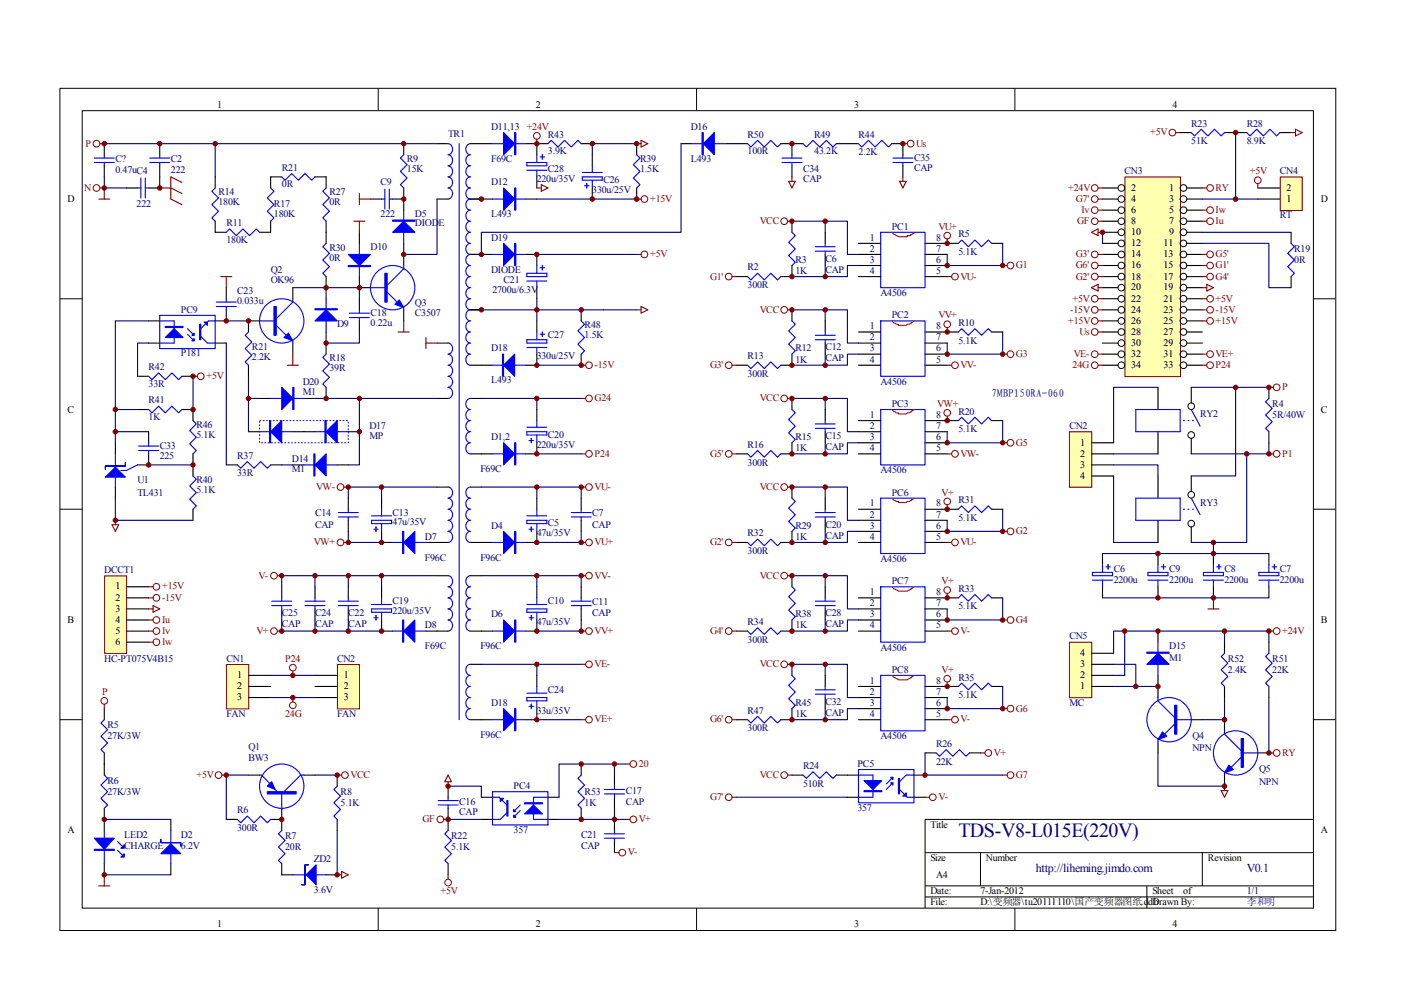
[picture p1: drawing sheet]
<svg xmlns="http://www.w3.org/2000/svg" width="297mm" height="210mm" viewBox="0 0 297 210" stroke-linecap="round" stroke-linejoin="round" font-family="sans-serif">
<defs><g id="words">
<text font-size="4.2" fill="#000080" x="203.2" y="177.4">TDS-V8-L015E(220V)</text>
<g font-size="2.5" fill="#000080">
<text x="219.6" y="184.8">http://liheming.jimdo.com</text>
<text x="264.3" y="184.8">V0.1</text>
</g>
<text font-size="2.3" fill="#000080" x="210.2" y="84.2">7MBP150RA-060</text>
<g font-size="2.1">
<text x="46.1" y="22.9">1</text>
<text x="113.6" y="22.9">2</text>
<text x="181.1" y="22.9">3</text>
<text x="248.6" y="22.9">4</text>
<text x="239.9" y="40.5">2</text>
<text x="247.9" y="40.5">1</text>
<text x="272.8" y="40.5">2</text>
<text x="14.3" y="42.8">D</text>
<text x="239.9" y="42.8">4</text>
<text x="239.9" y="45.1">6</text>
<text x="239.9" y="47.5">8</text>
<text x="247.9" y="42.8">3</text>
<text x="247.9" y="45.1">5</text>
<text x="247.9" y="47.5">7</text>
<text x="272.8" y="42.8">1</text>
<text x="280.1" y="42.8">D</text>
<text x="239.9" y="49.9">10</text>
<text x="239.9" y="52.2">12</text>
<text x="246.7" y="52.2">11</text>
<text x="247.9" y="49.9">9</text>
<text x="239.9" y="54.5">14</text>
<text x="239.9" y="56.9">16</text>
<text x="239.9" y="59.3">18</text>
<text x="246.7" y="54.5">13</text>
<text x="246.7" y="56.9">15</text>
<text x="246.7" y="59.3">17</text>
<text x="239.9" y="61.6">20</text>
<text x="239.9" y="63.9">22</text>
<text x="246.7" y="61.6">19</text>
<text x="246.7" y="63.9">21</text>
<text x="239.9" y="66.3">24</text>
<text x="239.9" y="68.7">26</text>
<text x="239.9" y="71">28</text>
<text x="246.7" y="66.3">23</text>
<text x="246.7" y="68.7">25</text>
<text x="246.7" y="71">27</text>
<text x="239.9" y="73.3">30</text>
<text x="239.9" y="75.7">32</text>
<text x="246.7" y="73.3">29</text>
<text x="246.7" y="75.7">31</text>
<text x="239.9" y="78.1">34</text>
<text x="246.7" y="78.1">33</text>
<text x="14.3" y="87.5">C</text>
<text x="280.1" y="87.5">C</text>
<text x="229" y="94.5">1</text>
<text x="229" y="96.9">2</text>
<text x="229" y="99.2">3</text>
<text x="229" y="101.5">4</text>
<text x="24.5" y="125">1</text>
<text x="24.5" y="127.4">2</text>
<text x="24.5" y="129.7">3</text>
<text x="14.3" y="132.1">B</text>
<text x="24.5" y="132.1">4</text>
<text x="24.5" y="134.4">5</text>
<text x="24.5" y="136.8">6</text>
<text x="280.1" y="132.1">B</text>
<text x="50.3" y="143.8">1</text>
<text x="72.9" y="143.8">1</text>
<text x="229" y="143.8">2</text>
<text x="229" y="141.5">3</text>
<text x="229" y="139.1">4</text>
<text x="50.3" y="146.1">2</text>
<text x="50.3" y="148.5">3</text>
<text x="72.9" y="146.1">2</text>
<text x="72.9" y="148.5">3</text>
<text x="229" y="146.1">1</text>
<text x="14.3" y="176.7">A</text>
<text x="197.3" y="175.5">Title</text>
<text x="280.1" y="176.7">A</text>
<text x="197.3" y="182.6">Size</text>
<text x="209" y="182.6">Number</text>
<text x="256.1" y="182.6">Revision</text>
<text x="197.3" y="189.6">Date:</text>
<text x="197.3" y="192">File:</text>
<text x="198.5" y="186.1">A4</text>
<text x="207.9" y="189.6">7-Jan-2012</text>
<text x="207.9" y="192">D:\变频器\tu20111110\国产变频器图纸.ddb</text>
<text x="244.3" y="189.6">Sheet</text>
<text x="244.3" y="192">Drawn By:</text>
<text x="250.9" y="189.6">of</text>
<text x="46.1" y="196.6">1</text>
<text x="113.6" y="196.6">2</text>
<text x="181.1" y="196.6">3</text>
<text x="248.6" y="196.6">4</text>
</g>
<g font-size="2.1" fill="#000080">
<text x="95" y="29">TR1</text>
<text x="104.1" y="27.5">D11,13 +24V</text>
<text x="116.2" y="29.2">R43</text>
<text x="146.5" y="27.5">D16</text>
<text x="158.5" y="29.2">R50</text>
<text x="172.6" y="29.2">R49</text>
<text x="182" y="29.2">R44</text>
<text x="252.6" y="26.9">R23</text>
<text x="264.3" y="26.9">R28</text>
<text x="24.5" y="34.4">C?</text>
<text x="36.2" y="34.4">C2</text>
<text x="86.3" y="34.4">R9</text>
<text x="104.1" y="34.4">F69C</text>
<text x="116.2" y="32.7">3.9K</text>
<text x="135.7" y="34.4">R39</text>
<text x="146.5" y="34.4">L493</text>
<text x="158.5" y="32.7">100R</text>
<text x="172.6" y="32.7">43.2K</text>
<text x="182" y="32.9">2.2K</text>
<text x="193.8" y="34.1">C35</text>
<text x="252.6" y="30.6">51K</text>
<text x="264.3" y="30.6">8.9K</text>
<text x="24.5" y="36.7">0.47uC4</text>
<text x="36.2" y="36.7">222</text>
<text x="46.3" y="41.4">R14</text>
<text x="59.8" y="36.3">R21</text>
<text x="59.8" y="39.7">0R</text>
<text x="69.8" y="41.4">R27</text>
<text x="80.7" y="39.3">C9</text>
<text x="86.3" y="36.5">15K</text>
<text x="104.1" y="39.3">D12</text>
<text x="113.8" y="38.6">220u/35V</text>
<text x="116.2" y="36.5">C28</text>
<text x="125.6" y="40.9">330u/25V</text>
<text x="127.9" y="38.8">C26</text>
<text x="135.7" y="36.5">1.5K</text>
<text x="170.3" y="36.5">C34</text>
<text x="170.3" y="38.6">CAP</text>
<text x="193.8" y="36.3">CAP</text>
<text x="238.4" y="36.9">CN3</text>
<text x="271.4" y="36.9">CN4</text>
<text x="29" y="44">222</text>
<text x="46.3" y="43.5">180K</text>
<text x="58.1" y="43.8">R17</text>
<text x="58.1" y="45.9">180K</text>
<text x="69.8" y="43.5">0R</text>
<text x="80.7" y="46.1">222</text>
<text x="88" y="45.9">D5</text>
<text x="104.1" y="46.1">L493</text>
<text x="271.4" y="46.3">RT</text>
<text x="48" y="48">R11</text>
<text x="48" y="51.5">180K</text>
<text x="69.8" y="53.2">R30</text>
<text x="78.6" y="52.9">D10</text>
<text x="88" y="48">DIODE</text>
<text x="104.1" y="51.1">D19</text>
<text x="184.4" y="51.1">1</text>
<text x="184.4" y="53.4">2</text>
<text x="189.1" y="48.7">PC1</text>
<text x="198.5" y="53.4">7</text>
<text x="198.5" y="51.1">8</text>
<text x="203.2" y="50.3">R5</text>
<text x="274.4" y="53.4">R19</text>
<text x="57.4" y="57.8">Q2</text>
<text x="57.4" y="60">OK96</text>
<text x="69.8" y="55.3">0R</text>
<text x="104.1" y="57.8">DIODE</text>
<text x="106.8" y="60">C21</text>
<text x="158.5" y="57.3">R2</text>
<text x="168.7" y="55.7">R3</text>
<text x="168.7" y="58.1">1K</text>
<text x="175" y="55.5">C6</text>
<text x="175" y="57.8">CAP</text>
<text x="184.4" y="55.7">3</text>
<text x="184.4" y="58.1">4</text>
<text x="198.5" y="58.1">5</text>
<text x="198.5" y="55.7">6</text>
<text x="203.2" y="54.1">5.1K</text>
<text x="274.4" y="55.7">0R</text>
<text x="50.3" y="62.3">C23</text>
<text x="50.3" y="64.4">0.033u</text>
<text x="88" y="64.9">Q3</text>
<text x="104.4" y="62.1">2700u/6.3V</text>
<text x="158.5" y="61.1">300R</text>
<text x="186.7" y="62.8">A4506</text>
<text x="38.4" y="66.3">PC9</text>
<text x="71.5" y="69.4">D9</text>
<text x="78.6" y="67">C18</text>
<text x="78.6" y="69.1">0.22u</text>
<text x="88" y="67">C3507</text>
<text x="116.2" y="71.7">C27</text>
<text x="124" y="69.6">R48</text>
<text x="124" y="71.7">1.5K</text>
<text x="184.4" y="69.8">1</text>
<text x="189.1" y="67.5">PC2</text>
<text x="198.5" y="69.8">8</text>
<text x="203.2" y="69.1">R10</text>
<text x="38.4" y="75.5">P181</text>
<text x="53.4" y="74.3">R21</text>
<text x="53.4" y="76.4">2.2K</text>
<text x="69.8" y="76.6">R18</text>
<text x="104.1" y="74.5">D18</text>
<text x="113.8" y="76.1">330u/25V</text>
<text x="158.5" y="76.1">R13</text>
<text x="168.7" y="74.5">R12</text>
<text x="168.7" y="76.9">1K</text>
<text x="175" y="74.3">C12</text>
<text x="175" y="76.6">CAP</text>
<text x="184.4" y="72.2">2</text>
<text x="184.4" y="74.5">3</text>
<text x="184.4" y="76.9">4</text>
<text x="198.5" y="76.9">5</text>
<text x="198.5" y="74.5">6</text>
<text x="198.5" y="72.2">7</text>
<text x="203.2" y="72.9">5.1K</text>
<text x="31.5" y="78.5">R42</text>
<text x="31.5" y="82.1">33R</text>
<text x="64.2" y="81.5">D20</text>
<text x="64.2" y="83.7">M1</text>
<text x="69.8" y="78.8">39R</text>
<text x="104.1" y="81.3">L493</text>
<text x="158.5" y="79.9">300R</text>
<text x="186.7" y="81.5">A4506</text>
<text x="31.5" y="85.5">R41</text>
<text x="31.5" y="89.1">1K</text>
<text x="184.4" y="88.6">1</text>
<text x="189.1" y="86.3">PC3</text>
<text x="198.5" y="88.6">8</text>
<text x="203.2" y="87.9">R20</text>
<text x="254.4" y="88.4">RY2</text>
<text x="269.7" y="86.3">R4</text>
<text x="269.7" y="88.6">5R/40W</text>
<text x="33.9" y="95.2">C33</text>
<text x="41.7" y="90.7">R46</text>
<text x="41.7" y="92.8">5.1K</text>
<text x="78.3" y="90.9">D17</text>
<text x="78.3" y="93.1">MP</text>
<text x="104.1" y="93.3">D1,2</text>
<text x="113.8" y="94.9">220u/35V</text>
<text x="116.2" y="92.8">C20</text>
<text x="158.5" y="94.9">R16</text>
<text x="168.7" y="93.3">R15</text>
<text x="168.7" y="95.7">1K</text>
<text x="175" y="93.1">C15</text>
<text x="175" y="95.4">CAP</text>
<text x="184.4" y="90.9">2</text>
<text x="184.4" y="93.3">3</text>
<text x="184.4" y="95.7">4</text>
<text x="198.5" y="95.7">5</text>
<text x="198.5" y="93.3">6</text>
<text x="198.5" y="90.9">7</text>
<text x="203.2" y="91.6">5.1K</text>
<text x="226.7" y="90.9">CN2</text>
<text x="33.9" y="97.3">225</text>
<text x="50.3" y="97.3">R37</text>
<text x="50.3" y="100.9">33R</text>
<text x="61.9" y="98">D14</text>
<text x="61.9" y="100.1">M1</text>
<text x="101.9" y="100.1">F69C</text>
<text x="158.5" y="98.7">300R</text>
<text x="186.7" y="100.3">A4506</text>
<text x="29.1" y="102.5">U1</text>
<text x="29.1" y="105.1">TL431</text>
<text x="41.7" y="102.5">R40</text>
<text x="41.7" y="104.6">5.1K</text>
<text x="184.4" y="107.4">1</text>
<text x="189.1" y="105.1">PC6</text>
<text x="198.5" y="107.4">8</text>
<text x="203.2" y="106.7">R31</text>
<text x="254.4" y="107.2">RY3</text>
<text x="66.8" y="109.5">C14</text>
<text x="66.8" y="111.9">CAP</text>
<text x="83.2" y="109.3">C13</text>
<text x="83.2" y="111.4">47u/35V</text>
<text x="104.1" y="112.1">D4</text>
<text x="113.8" y="113.7">47u/35V</text>
<text x="116.2" y="111.6">C5</text>
<text x="125.6" y="109.5">C7</text>
<text x="125.6" y="111.9">CAP</text>
<text x="158.5" y="113.7">R32</text>
<text x="168.7" y="112.1">R29</text>
<text x="175" y="111.9">C20</text>
<text x="184.4" y="109.7">2</text>
<text x="184.4" y="112.1">3</text>
<text x="198.5" y="112.1">6</text>
<text x="198.5" y="109.7">7</text>
<text x="203.2" y="110.4">5.1K</text>
<text x="90.1" y="114.5">D7</text>
<text x="90.1" y="118.9">F96C</text>
<text x="101.9" y="118.9">F96C</text>
<text x="158.5" y="117.5">300R</text>
<text x="168.7" y="114.5">1K</text>
<text x="175" y="114.2">CAP</text>
<text x="184.4" y="114.5">4</text>
<text x="186.7" y="119.1">A4506</text>
<text x="198.5" y="114.5">5</text>
<text x="22.1" y="121.5">DCCT1</text>
<text x="189.1" y="123.9">PC7</text>
<text x="203.2" y="125.5">R33</text>
<text x="236.1" y="121.3">C6</text>
<text x="236.1" y="123.6">2200u</text>
<text x="247.9" y="121.3">C9</text>
<text x="247.9" y="123.6">2200u</text>
<text x="259.6" y="121.3">C8</text>
<text x="259.6" y="123.6">2200u</text>
<text x="271.4" y="121.3">C7</text>
<text x="271.4" y="123.6">2200u</text>
<text x="59.8" y="130.7">C25</text>
<text x="66.8" y="130.7">C24</text>
<text x="73.8" y="130.7">C22</text>
<text x="83.2" y="128">C19</text>
<text x="83.2" y="130.1">220u/35V</text>
<text x="104.1" y="130.9">D6</text>
<text x="116.2" y="128">C10</text>
<text x="125.6" y="128.3">C11</text>
<text x="125.6" y="130.7">CAP</text>
<text x="168.7" y="130.9">R38</text>
<text x="175" y="130.7">C28</text>
<text x="184.4" y="126.2">1</text>
<text x="184.4" y="128.5">2</text>
<text x="184.4" y="130.9">3</text>
<text x="198.5" y="130.9">6</text>
<text x="198.5" y="128.5">7</text>
<text x="198.5" y="126.2">8</text>
<text x="203.2" y="129.2">5.1K</text>
<text x="59.8" y="133">CAP</text>
<text x="66.8" y="133">CAP</text>
<text x="73.8" y="133">CAP</text>
<text x="90.1" y="133.2">D8</text>
<text x="90.1" y="137.7">F69C</text>
<text x="101.9" y="137.7">F96C</text>
<text x="113.8" y="132.5">47u/35V</text>
<text x="158.5" y="132.5">R34</text>
<text x="158.5" y="136.3">300R</text>
<text x="168.7" y="133.2">1K</text>
<text x="175" y="133">CAP</text>
<text x="184.4" y="133.2">4</text>
<text x="186.7" y="137.9">A4506</text>
<text x="198.5" y="133.2">5</text>
<text x="226.7" y="135.6">CN5</text>
<text x="247.9" y="137.7">D15</text>
<text x="22.1" y="140.3">HC-PT075V4B15</text>
<text x="48" y="140.3">CN1</text>
<text x="71.5" y="140.3">CN2</text>
<text x="189.1" y="142.6">PC8</text>
<text x="247.9" y="140.1">M1</text>
<text x="260.3" y="140.3">R52</text>
<text x="260.3" y="142.6">2.4K</text>
<text x="269.7" y="140.3">R51</text>
<text x="269.7" y="142.6">22K</text>
<text x="104.1" y="149.7">D18</text>
<text x="116.2" y="146.8">C24</text>
<text x="168.7" y="149.7">R45</text>
<text x="175" y="149.5">C32</text>
<text x="184.4" y="145">1</text>
<text x="184.4" y="147.3">2</text>
<text x="184.4" y="149.7">3</text>
<text x="198.5" y="149.7">6</text>
<text x="198.5" y="147.3">7</text>
<text x="198.5" y="145">8</text>
<text x="203.2" y="144.3">R35</text>
<text x="203.2" y="148">5.1K</text>
<text x="226.7" y="149.7">MC</text>
<text x="22.8" y="154.4">R5</text>
<text x="48" y="152">FAN</text>
<text x="71.5" y="152">FAN</text>
<text x="113.8" y="151.3">33u/35V</text>
<text x="158.5" y="151.3">R47</text>
<text x="158.5" y="155">300R</text>
<text x="168.7" y="152">1K</text>
<text x="175" y="151.8">CAP</text>
<text x="184.4" y="152">4</text>
<text x="198.5" y="152">5</text>
<text x="22.8" y="156.7">27K/3W</text>
<text x="52.7" y="159.1">Q1</text>
<text x="52.7" y="161.4">BW3</text>
<text x="101.9" y="156.5">F96C</text>
<text x="186.7" y="156.7">A4506</text>
<text x="198.5" y="158.3">R26</text>
<text x="252.8" y="156.7">Q4</text>
<text x="252.8" y="159.3">NPN</text>
<text x="22.8" y="166.1">R6</text>
<text x="108.9" y="167.3">PC4</text>
<text x="170.3" y="163.1">R24</text>
<text x="170.3" y="166.8">510R</text>
<text x="181.8" y="162.6">PC5</text>
<text x="198.5" y="162.2">22K</text>
<text x="267" y="163.8">Q5</text>
<text x="267" y="166.4">NPN</text>
<text x="22.8" y="168.5">27K/3W</text>
<text x="50.3" y="172.5">R6</text>
<text x="72.2" y="168.5">R8</text>
<text x="72.2" y="170.8">5.1K</text>
<text x="97.4" y="170.6">C16</text>
<text x="97.4" y="172.9">CAP</text>
<text x="124" y="168.5">R53</text>
<text x="124" y="170.8">1K</text>
<text x="132.7" y="168.2">C17</text>
<text x="132.7" y="170.6">CAP</text>
<text x="181.8" y="172">357</text>
<text x="26.3" y="177.6">LED2</text>
<text x="38.4" y="177.6">D2</text>
<text x="50.3" y="176.2">300R</text>
<text x="60.5" y="177.9">R7</text>
<text x="95.7" y="177.9">R22</text>
<text x="108.9" y="176.7">357</text>
<text x="123.2" y="177.6">C21</text>
<text x="26.3" y="180">CHARGE</text>
<text x="38.4" y="180">6.2V</text>
<text x="60.5" y="180.2">20R</text>
<text x="66.5" y="182.8">ZD2</text>
<text x="95.7" y="180.2">5.1K</text>
<text x="123.2" y="180">CAP</text>
<text x="66.5" y="189.3">3.6V</text>
<text x="264.3" y="192">李和明</text>
<text x="264.3" y="189.6">1/1</text>
</g>
<g font-size="2.1" fill="#800000">
<text x="243.8" y="28.7">+5V</text>
<text x="18.1" y="31.1">P</text>
<text x="194.2" y="31.1">Us</text>
<text x="17.9" y="40.5">N</text>
<text x="226.5" y="40.5">+24V</text>
<text x="257.7" y="40.5">RY</text>
<text x="265" y="36.9">+5V</text>
<text x="137.8" y="42.8">+15V</text>
<text x="161.1" y="47.5">VCC</text>
<text x="228.1" y="42.8">G7'</text>
<text x="228.3" y="47.5">GF</text>
<text x="229.3" y="45.1">Iv</text>
<text x="257.7" y="45.1">Iw</text>
<text x="257.7" y="47.5">Iu</text>
<text x="199" y="48.7">VU+</text>
<text x="137.8" y="54.5">+5V</text>
<text x="150.5" y="59.3">G1'</text>
<text x="203.6" y="59.3">VU-</text>
<text x="215.4" y="56.9">G1</text>
<text x="228.1" y="54.5">G3'</text>
<text x="228.1" y="59.3">G2'</text>
<text x="228.1" y="56.9">G6'</text>
<text x="257.7" y="56.9">G1'</text>
<text x="257.7" y="54.5">G5'</text>
<text x="257.7" y="59.3">G4'</text>
<text x="227.4" y="63.9">+5V</text>
<text x="257.7" y="63.9">+5V</text>
<text x="161.1" y="66.3">VCC</text>
<text x="199" y="67.5">VV+</text>
<text x="226.5" y="68.7">+15V</text>
<text x="226.9" y="66.3">-15V</text>
<text x="228.9" y="71">Us</text>
<text x="257.7" y="68.7">+15V</text>
<text x="257.7" y="66.3">-15V</text>
<text x="215.4" y="75.7">G3</text>
<text x="227.7" y="75.7">VE-</text>
<text x="257.7" y="75.7">VE+</text>
<text x="43.8" y="80.4">+5V</text>
<text x="126.1" y="78.1">-15V</text>
<text x="150.5" y="78.1">G3'</text>
<text x="203.6" y="78.1">VV-</text>
<text x="227.4" y="78.1">24G</text>
<text x="257.7" y="78.1">P24</text>
<text x="271.9" y="82.7">P</text>
<text x="126.1" y="85.1">G24</text>
<text x="161.1" y="85.1">VCC</text>
<text x="198.7" y="86.3">VW+</text>
<text x="215.4" y="94.5">G5</text>
<text x="126.1" y="96.9">P24</text>
<text x="150.5" y="96.9">G5'</text>
<text x="203.6" y="96.9">VW-</text>
<text x="271.9" y="96.9">P1</text>
<text x="67.1" y="103.9">VW-</text>
<text x="126.1" y="103.9">VU-</text>
<text x="161.1" y="103.9">VCC</text>
<text x="199.6" y="105.1">V+</text>
<text x="215.4" y="113.3">G2</text>
<text x="66.5" y="115.6">VW+</text>
<text x="126.1" y="115.6">VU+</text>
<text x="150.5" y="115.6">G2'</text>
<text x="203.6" y="115.6">VU-</text>
<text x="34.4" y="125">+15V</text>
<text x="54.8" y="122.7">V-</text>
<text x="126.1" y="122.7">VV-</text>
<text x="161.1" y="122.7">VCC</text>
<text x="199.6" y="123.9">V+</text>
<text x="34.4" y="127.4">-15V</text>
<text x="34.4" y="132.1">Iu</text>
<text x="34.4" y="134.4">Iv</text>
<text x="34.4" y="136.8">Iw</text>
<text x="54.4" y="134.4">V+</text>
<text x="126.1" y="134.4">VV+</text>
<text x="150.5" y="134.4">G4'</text>
<text x="203.6" y="134.4">V-</text>
<text x="215.4" y="132.1">G4</text>
<text x="271.9" y="134.4">+24V</text>
<text x="60.5" y="140.3">P24</text>
<text x="126.1" y="141.5">VE-</text>
<text x="161.1" y="141.5">VCC</text>
<text x="199.6" y="142.6">V+</text>
<text x="21.7" y="147.3">P</text>
<text x="60.5" y="152">24G</text>
<text x="126.1" y="153.2">VE+</text>
<text x="150.5" y="153.2">G6'</text>
<text x="203.6" y="153.2">V-</text>
<text x="215.4" y="150.9">G6</text>
<text x="210.7" y="160.3">V+</text>
<text x="271.9" y="160.3">RY</text>
<text x="41.7" y="164.9">+5V</text>
<text x="74.3" y="164.9">VCC</text>
<text x="135.5" y="162.6">20</text>
<text x="161.1" y="164.9">VCC</text>
<text x="215.4" y="164.9">G7</text>
<text x="150.5" y="169.6">G7'</text>
<text x="199" y="169.6">V-</text>
<text x="89.6" y="174.3">GF</text>
<text x="135.5" y="174.3">V+</text>
<text x="133.1" y="181.4">V-</text>
<text x="93.4" y="189.6">+5V</text>
</g>
</g></defs>
<g fill="none" stroke="#000" stroke-width=".21">
<path d="M12.7 18.7h270.5v178.6h-270.5zM80.2 18.7v4.7M147.7 18.7v4.7M215.2 18.7v4.7M17.4 23.5h261.1v169h-261.1zM12.7 63.3h4.7M278.4 63.3h4.7M12.7 108h4.7M278.4 108h4.7M12.7 152.6h4.7M278.4 152.6h4.7M278.4 173.7h-82.3v18.8"/>
<path d="M80.2 192.5v4.7M147.7 192.5v4.7M196.1 180.8h82.3M196.1 187.8h82.3M196.1 190.2h82.3M207.9 180.8v7M215.2 192.5v4.7M243.2 187.8v4.7M254.9 180.8v7"/>
</g>
<g fill="none" stroke="#000" stroke-width=".23">
<path d="M45.6 37.5v2.4M59.7 37.5h-2.3v2.4M66.8 37.5h2.3v2.4M85.6 30.5v2.3M85.6 39.9v4.7M92.7 30.5h2.3M99.7 30.5h4.7M111.5 30.5h4.7M113.8 30.5v2.3M113.8 37.5v2.4M123.2 30.5h2.4M125.6 32.8v2.4"/>
<path d="M125.6 39.9v2.3M135 30.5v2.3M135 39.9v2.3M144.4 30.5h2.3M153.8 30.5h4.7M165.6 30.5h4.7M167.9 30.5v2.3M167.9 35.2v2.3M177.3 30.5h4.7M189.1 30.5h2.3v2.3M191.4 35.2v2.3M45.6 46.9v2.4h2.4"/>
<path d="M57.4 46.9v2.4h-2.4M69.1 46.9v4.7M69.1 58.6v4.7M76.2 58.6v2.4h2.3M76.2 49.3v2.3M78.5 42.2h2.4M83.2 42.2h2.4M85.6 51.6v4.7M92.7 42.2h2.3M99.7 42.2h4.7M99.7 53.9h4.7M111.5 42.2h2.3"/>
<path d="M111.5 53.9h2.3v2.4M156.2 58.6h2.3M167.9 46.9v2.4M167.9 56.3v2.3h-2.3M175 49.3v2.3M175 53.9v2.4M182 53.9h4.7M182 51.6h4.7M182 56.3h4.7M182 58.6h4.7M196.1 53.9h4.7M196.1 51.6h7.1"/>
<path d="M196.1 56.3h4.7M196.1 58.6h4.7M210.2 51.6h2.4M29.2 79.8h2.3M31.5 72.7h2.4M31.5 68h2.4M38.6 79.8h2.3M45.6 72.7h2.4M48 65.7v2.3h-2.4M48 61v2.3M52.7 77.4v2.4M55 68h-2.3v2.4"/>
<path d="M62.1 61v2.3M62.1 72.7v2.4M69.1 70.4v4.7M76.2 63.3v2.4M76.2 68v2.4M85.6 65.7v2.3M92.7 72.7h2.3M99.7 65.7h2.4M99.7 77.4h4.7M113.8 75.1v2.3h-2.3M113.8 61v2.3M113.8 68v2.4"/>
<path d="M123.2 65.7v2.3M123.2 75.1v2.3M156.2 77.4h2.3M167.9 75.1v2.3h-2.3M167.9 65.7v2.3M175 68v2.4M175 72.7v2.4M182 72.7h4.7M182 77.4h4.7M182 70.4h4.7M182 75.1h4.7M196.1 72.7h4.7"/>
<path d="M196.1 77.4h4.7M196.1 70.4h7.1M196.1 75.1h4.7M210.2 70.4h2.4M24.5 93.9v2.3M29.2 86.8h2.3M31.5 96.2v2.4h-2.3M31.5 91.5v2.4M38.6 86.8h2.3v2.4M40.9 96.2v4.7M48 98.6h2.3M52.7 91.5h2.3"/>
<path d="M55 84.5h2.4M57.4 98.6h2.3M62.1 91.5h4.7M62.1 98.6h2.3M64.4 84.5h2.4M69.1 82.1v2.4M71.5 98.6h2.3M73.8 91.5h2.4M92.7 84.5h2.3M99.7 84.5h2.4M99.7 96.2h4.7M113.8 93.9v2.3h-2.3"/>
<path d="M113.8 86.8v2.4M156.2 96.2h2.3M167.9 93.9v2.3h-2.3M167.9 84.5v2.3M175 86.8v2.4M175 91.5v2.4M182 96.2h4.7M182 91.5h4.7M182 89.2h4.7M182 93.9h4.7M196.1 96.2h4.7M196.1 91.5h4.7"/>
<path d="M196.1 89.2h7.1M196.1 93.9h4.7M210.2 89.2h2.4M24.5 103.3v2.3M40.9 108v2.3M73.8 105.6v2.4M73.8 110.3v2.4M80.9 112.7v2.3h2.3M80.9 105.6v2.4M90.3 115h4.7M92.7 103.3h2.3M99.7 115h4.7"/>
<path d="M99.7 103.3h2.4M113.8 112.7v2.3h-2.3M113.8 105.6v2.4M123.2 105.6v2.4M123.2 110.3v2.4M156.2 115h2.3M167.9 112.7v2.3h-2.3M167.9 103.3v2.3M175 105.6v2.4M175 110.3v2.4M182 115h4.7M182 108h4.7"/>
<path d="M182 110.3h4.7M182 112.7h4.7M196.1 115h4.7M196.1 108h7.1M196.1 110.3h4.7M196.1 112.7h4.7M210.2 108h2.4M59.7 124.4v2.4M59.7 129.1v2.4M66.8 124.4v2.4M66.8 129.1v2.4M73.8 124.4v2.4"/>
<path d="M73.8 129.1v2.4M80.9 131.5v2.3h2.3M80.9 124.4v2.4M90.3 133.8h4.7M92.7 122.1h2.3M99.7 133.8h4.7M99.7 122.1h2.4M113.8 131.5v2.3h-2.3M113.8 124.4v2.4M123.2 124.4v2.4M123.2 129.1v2.4M156.2 133.8h2.3"/>
<path d="M167.9 131.5v2.3h-2.3M167.9 122.1v2.3M175 124.4v2.4M175 129.1v2.4M182 133.8h4.7M182 126.8h4.7M182 129.1h4.7M182 131.5h4.7M196.1 133.8h4.7M196.1 126.8h7.1M196.1 129.1h4.7M196.1 131.5h4.7"/>
<path d="M210.2 126.8h2.4M156.2 152.6h2.3M167.9 140.9v2.3M167.9 150.2v2.4h-2.3M175 143.2v2.3M175 147.9v2.3M182 145.5h4.7M182 147.9h4.7M182 150.2h4.7M182 152.6h4.7M196.1 145.5h7.1M196.1 147.9h4.7"/>
<path d="M196.1 150.2h4.7M196.1 152.6h4.7M196.1 159.6h2.4M205.5 159.6h2.4M210.2 145.5h2.4M48 173.7h2.3M52.7 164.3h2.3M57.4 173.7h2.3M59.7 171.4v4.7M64.4 164.3h2.4M71.5 164.3v2.4M71.5 173.7v2.4"/>
<path d="M102.1 173.7h2.3M102.1 169h2.3M116.2 173.7h2.3M116.2 169h2.3M123.2 162v2.3M123.2 171.4v2.3M130.3 164.3v2.4M130.3 169v2.4M167.9 164.3h2.4M177.3 164.3h4.7M179.7 169h2.3M193.8 164.3h2.3"/>
<path d="M193.8 169h2.3M59.7 183.1v2.4h2.4M69.1 185.5h2.4"/>
</g>
<g fill="none" stroke="#00f" stroke-width=".23">
<path d="M45.6 39.9l-.7 .7 1.4 1.4-1.4 1.4 1.4 1.4-1.4 1.4 .7 .7M57.4 39.9l.7 .7-1.4 1.4 1.4 1.4-1.4 1.4 1.4 1.4-.7 .7M59.7 37.5l.7 .7 1.4-1.4 1.5 1.4 1.4-1.4 1.4 1.4 .7-.7M69.1 39.9l-.7 .7 1.4 1.4-1.4 1.4 1.4 1.4-1.4 1.4 .7 .7M85.6 32.8l-.7 .7 1.4 1.4-1.4 1.4 1.4 1.4-1.4 1.5 .7 .7M95 30.5a1.2 1.2 0 0 1 .9 1.1 1.2 1.2 0 0 1-.9 1.2 1.2 1.2 0 0 1 .9 1.2 1.2 1.2 0 0 1-.9 1.2 1.2 1.2 0 0 1 .9 1.1 1.2 1.2 0 0 1-.9 1.2 1.2 1.2 0 0 1 .9 1.2 1.2 1.2 0 0 1-.9 1.2 1.2 1.2 0 0 1 .9 1.1 1.2 1.2 0 0 1-.9 1.2M97.4 30.5v122.1M99.7 30.5a1.21 1.21 0 0 0-.9 1.1 1.21 1.21 0 0 0 .9 1.2 1.2 1.2 0 0 0-.9 1.2 1.2 1.2 0 0 0 .9 1.2 1.2 1.2 0 0 0-.9 1.1 1.2 1.2 0 0 0 .9 1.2 1.2 1.2 0 0 0-.9 1.2 1.2 1.2 0 0 0 .9 1.2 1.2 1.2 0 0 0-.9 1.1 1.2 1.2 0 0 0 .9 1.2 1.2 1.2 0 0 0-.9 1.2 1.2 1.2 0 0 0 .9 1.2 1.2 1.2 0 0 0-.9 1.1 1.2 1.2 0 0 0 .9 1.2 1.21 1.21 0 0 0-.9 1.2 1.21 1.21 0 0 0 .9 1.2 1.2 1.2 0 0 0-.9 1.1 1.2 1.2 0 0 0 .9 1.2 1.2 1.2 0 0 0-.9 1.2 1.2 1.2 0 0 0 .9 1.1 1.2 1.2 0 0 0-.9 1.2 1.2 1.2 0 0 0 .9 1.2 1.2 1.2 0 0 0-.9 1.2 1.2 1.2 0 0 0 .9 1.1 1.2 1.2 0 0 0-.9 1.2 1.2 1.2 0 0 0 .9 1.2 1.2 1.2 0 0 0-.9 1.2 1.2 1.2 0 0 0 .9 1.1 1.2 1.2 0 0 0-.9 1.2 1.2 1.2 0 0 0 .9 1.2M104.4 30.5h7.1M111.7 34.5h4.2v.7h-4.2zM111.7 36.1h4.2M113.8 32.8v1.7"/>
<path d="M113.8 36.1v1.4M114.5 33.3h1M115 32.8v.9M116.2 30.5l.7-.7 1.4 1.4 1.4-1.4 1.4 1.4 1.4-1.4 .7 .7M123.5 37.5h4.2v.7h-4.2zM123.5 36.6h4.2M123.9 39.4h1M124.4 38.9v1M125.6 35.2v1.4M125.6 38.2v1.7M135 32.8l.7 .7-1.4 1.4 1.4 1.4-1.4 1.4 1.4 1.5-.7 .7M146.7 30.5h7.1"/>
<path d="M158.5 30.5l.7 .7 1.4-1.4 1.4 1.4 1.4-1.4 1.5 1.4 .7-.7M165.8 34.5h4.2M165.8 33.5h4.2M167.9 32.8v.7M167.9 34.5v.7M170.3 30.5l.7 .7 1.4-1.4 1.4 1.4 1.4-1.4 1.4 1.4 .7-.7M182 30.5l.7 .7 1.4-1.4 1.4 1.4 1.5-1.4 1.4 1.4 .7-.7M189.3 34.5h4.2M189.3 33.5h4.2M191.4 32.8v.7M191.4 34.5v.7M48 49.3l.7-.8 1.4 1.5 1.4-1.5 1.4 1.5 1.4-1.5 .7 .8"/>
<path d="M69.1 51.6l-.7 .7 1.4 1.4-1.4 1.4 1.4 1.4-1.4 1.4 .7 .7M76.2 51.6v7M80.9 42.2h.7M81.6 40.1v4.2M82.5 42.2h.7M82.5 40.1v4.2M85.6 56.3v.7l-3.5 3.5M85.6 44.6v7M104.4 42.2h7.1M104.4 53.9h7.1M111.7 57.9h4.2v.7h-4.2zM111.7 59.6h4.2"/>
<path d="M113.8 56.3v1.6M113.8 59.6v1.4M114.5 56.8h1M115 56.3v.9M158.5 58.6l.7 .7 1.4-1.4 1.4 1.4 1.4-1.4 1.5 1.4 .7-.7M167.9 49.3l.7 .7-1.4 1.4 1.4 1.4-1.4 1.4 1.4 1.4-.7 .7M172.8 53.2h4.3M172.8 52.3h4.3M175 51.6v.7M175 53.2v.7M186.7 49.3h9.4v11.7h-9.4zM203.2 51.6l.7-.7 1.4 1.4 1.4-1.4 1.4 1.4 1.4-1.4 .7 .7"/>
<path d="M31.5 79.8l.7 .7 1.4-1.4 1.4 1.4 1.4-1.4 1.5 1.4 .7-.7M33.9 66.9h11.7v7h-11.7zM33.9 68h3v4.7h-3M39.7 69.7l1.5 1.4M39.7 70.9l1.5 1.4M42.6 71.3l1.4 1.4h1.6M45.6 68h-1.4l-1.6 1.7M45.9 65h4.2M45.9 64h4.2M48 63.3v.7M48 65v.7M52.7 70.4l-.7 .7 1.4 1.4-1.4 1.4 1.4 1.4-1.4 1.4 .7 .7"/>
<path d="M55 68h3.6M58.6 69l2.1 2.1M62.1 63.3v.7l-3.5 3.6M62.1 72.3v.4M69.1 75.1l-.7 .7 1.4 1.4-1.4 1.4 1.4 1.4-1.4 1.4 .7 .7M69.1 63.3v7.1M74.1 66.4h4.2M74.1 67.3h4.2M76.2 65.7v.7M76.2 67.3v.7M78.5 61h3.6M82.1 61.9l2.1 2.1"/>
<path d="M85.6 65.2v.5M95 72.7a1.2 1.2 0 0 1 .9 1.2 1.2 1.2 0 0 1-.9 1.2 1.2 1.2 0 0 1 .9 1.2 1.2 1.2 0 0 1-.9 1.1 1.2 1.2 0 0 1 .9 1.2 1.2 1.2 0 0 1-.9 1.2 1.2 1.2 0 0 1 .9 1.2 1.2 1.2 0 0 1-.9 1.1 1.2 1.2 0 0 1 .9 1.2 1.2 1.2 0 0 1-.9 1.2M99.7 65.7a1.2 1.2 0 0 0-.9 1.2 1.2 1.2 0 0 0 .9 1.1 1.2 1.2 0 0 0-.9 1.2 1.2 1.2 0 0 0 .9 1.2 1.2 1.2 0 0 0-.9 1.2 1.2 1.2 0 0 0 .9 1.1 1.2 1.2 0 0 0-.9 1.2 1.2 1.2 0 0 0 .9 1.2 1.2 1.2 0 0 0-.9 1.2 1.2 1.2 0 0 0 .9 1.1M104.4 77.4h7.1M111.7 72h4.2v.7h-4.2zM111.7 73.7h4.2M113.8 70.4v1.6M113.8 73.7v1.4M114.5 70.9h1M115 70.4v.9M123.2 68l.7 .7-1.4 1.5 1.4 1.4-1.4 1.4 1.4 1.4-.7 .7M158.5 77.4l.7 .7 1.4-1.4 1.4 1.4 1.4-1.4 1.5 1.4 .7-.7"/>
<path d="M167.9 68l.7 .7-1.4 1.5 1.4 1.4-1.4 1.4 1.4 1.4-.7 .7M172.8 72h4.3M172.8 71.1h4.3M175 70.4v.7M175 72v.7M186.7 68h9.4v11.8h-9.4zM203.2 70.4l.7-.7 1.4 1.4 1.4-1.4 1.4 1.4 1.4-1.4 .7 .7M24.5 96.2v7.1M29.2 98.6l-2.4 1.1h-1.2M29.4 95.5h4.2M29.4 94.6h4.2M31.5 86.8l.7 .7 1.4-1.4 1.4 1.4 1.4-1.4 1.5 1.4 .7-.7"/>
<path d="M31.5 93.9v.7M31.5 95.5v.7M40.9 89.2l.7 .7-1.4 1.4 1.4 1.4-1.4 1.4 1.4 1.4-.7 .7M50.3 98.6l.7 .7 1.4-1.4 1.5 1.4 1.4-1.4 1.4 1.4 .7-.7M55 91.5h7.1M57.4 84.5h7M64.4 98.6h7.1M66.8 91.5h7M99.7 84.5a1.2 1.2 0 0 0-.9 1.2 1.2 1.2 0 0 0 .9 1.1 1.2 1.2 0 0 0-.9 1.2 1.2 1.2 0 0 0 .9 1.2 1.2 1.2 0 0 0-.9 1.2 1.2 1.2 0 0 0 .9 1.1 1.2 1.2 0 0 0-.9 1.2 1.2 1.2 0 0 0 .9 1.2 1.2 1.2 0 0 0-.9 1.2 1.2 1.2 0 0 0 .9 1.1M104.4 96.2h7.1M111.7 91.5h4.2v.7h-4.2zM111.7 90.6h4.2"/>
<path d="M112.2 93.4h.9M112.6 92.9v1M113.8 89.2v1.4M113.8 92.2v1.7M158.5 96.2l.7 .7 1.4-1.4 1.4 1.4 1.4-1.4 1.5 1.4 .7-.7M167.9 86.8l.7 .7-1.4 1.4 1.4 1.5-1.4 1.4 1.4 1.4-.7 .7M172.8 90.8h4.3M172.8 89.9h4.3M175 89.2v.7M175 90.8v.7M186.7 86.8h9.4v11.8h-9.4zM203.2 89.2l.7-.7 1.4 1.4 1.4-1.4 1.4 1.4 1.4-1.4 .7 .7"/>
<path d="M40.9 100.9l.7 .7-1.4 1.4 1.4 1.4-1.4 1.5 1.4 1.4-.7 .7M71.7 109.6h4.3M71.7 108.7h4.3M73.8 108v.7M73.8 109.6v.7M78.8 109.4h4.2M78.8 110.3h4.2v.7h-4.2zM79.3 112.2h.9M79.7 111.7v1M80.9 108v1.4M80.9 111v1.7M83.2 115h7.1"/>
<path d="M95 103.3a1.2 1.2 0 0 1 .9 1.1 1.2 1.2 0 0 1-.9 1.2 1.2 1.2 0 0 1 .9 1.2 1.2 1.2 0 0 1-.9 1.2 1.2 1.2 0 0 1 .9 1.1 1.2 1.2 0 0 1-.9 1.2 1.2 1.2 0 0 1 .9 1.2 1.2 1.2 0 0 1-.9 1.2 1.2 1.2 0 0 1 .9 1.1 1.2 1.2 0 0 1-.9 1.2M99.7 103.3a1.2 1.2 0 0 0-.9 1.1 1.2 1.2 0 0 0 .9 1.2 1.2 1.2 0 0 0-.9 1.2 1.2 1.2 0 0 0 .9 1.2 1.21 1.21 0 0 0-.9 1.1 1.21 1.21 0 0 0 .9 1.2 1.2 1.2 0 0 0-.9 1.2 1.2 1.2 0 0 0 .9 1.2 1.2 1.2 0 0 0-.9 1.1 1.2 1.2 0 0 0 .9 1.2M104.4 115h7.1M111.7 110.3h4.2v.7h-4.2zM111.7 109.4h4.2M112.2 112.2h.9M112.6 111.7v1M113.8 108v1.4M113.8 111v1.7M121.1 109.6h4.2M121.1 108.7h4.2M123.2 108v.7"/>
<path d="M123.2 109.6v.7M158.5 115l.7 .7 1.4-1.4 1.4 1.4 1.4-1.4 1.5 1.4 .7-.7M167.9 105.6l.7 .7-1.4 1.4 1.4 1.4-1.4 1.5 1.4 1.4-.7 .7M172.8 109.6h4.3M172.8 108.7h4.3M175 108v.7M175 109.6v.7M186.7 105.6h9.4v11.8h-9.4zM203.2 108l.7-.7 1.4 1.4 1.4-1.4 1.4 1.4 1.4-1.4 .7 .7M57.6 128.4h4.2M57.6 127.5h4.2M59.7 126.8v.7"/>
<path d="M59.7 128.4v.7M64.7 128.4h4.2M64.7 127.5h4.2M66.8 126.8v.7M66.8 128.4v.7M71.7 128.4h4.3M71.7 127.5h4.3M73.8 126.8v.7M73.8 128.4v.7M78.8 128.2h4.2M78.8 129.1h4.2v.7h-4.2zM79.3 131h.9"/>
<path d="M79.7 130.5v1M80.9 126.8v1.4M80.9 129.8v1.7M83.2 133.8h7.1M95 122.1a1.2 1.2 0 0 1 .9 1.1 1.2 1.2 0 0 1-.9 1.2 1.2 1.2 0 0 1 .9 1.2 1.2 1.2 0 0 1-.9 1.2M95 126.8a1.2 1.2 0 0 1 .9 1.1 1.2 1.2 0 0 1-.9 1.2 1.2 1.2 0 0 1 .9 1.2 1.2 1.2 0 0 1-.9 1.2 1.2 1.2 0 0 1 .9 1.1 1.2 1.2 0 0 1-.9 1.2M99.7 126.8a1.2 1.2 0 0 0-.9 1.1 1.2 1.2 0 0 0 .9 1.2 1.2 1.2 0 0 0-.9 1.2 1.2 1.2 0 0 0 .9 1.2 1.2 1.2 0 0 0-.9 1.1 1.2 1.2 0 0 0 .9 1.2M99.7 122.1a1.2 1.2 0 0 0-.9 1.1 1.2 1.2 0 0 0 .9 1.2 1.2 1.2 0 0 0-.9 1.2 1.2 1.2 0 0 0 .9 1.2M104.4 133.8h7.1M111.7 129.1h4.2v.7h-4.2zM111.7 128.2h4.2M112.2 131h.9"/>
<path d="M112.6 130.5v1M113.8 126.8v1.4M113.8 129.8v1.7M121.1 128.4h4.2M121.1 127.5h4.2M123.2 126.8v.7M123.2 128.4v.7M158.5 133.8l.7 .7 1.4-1.4 1.4 1.4 1.4-1.4 1.5 1.4 .7-.7M167.9 124.4l.7 .7-1.4 1.4 1.4 1.4-1.4 1.4 1.4 1.5-.7 .7M172.8 128.4h4.3M172.8 127.5h4.3M175 126.8v.7"/>
<path d="M175 128.4v.7M186.7 124.4h9.4v11.8h-9.4zM203.2 126.8l.7-.7 1.4 1.4 1.4-1.4 1.4 1.4 1.4-1.4 .7 .7M158.5 152.6l.7 .7 1.4-1.4 1.4 1.4 1.4-1.4 1.5 1.4 .7-.7M167.9 143.2l.7 .7-1.4 1.4 1.4 1.4-1.4 1.4 1.4 1.4-.7 .7M172.8 147.2h4.3M172.8 146.3h4.3M175 145.5v.8M175 147.2v.7M186.7 143.2h9.4v11.7h-9.4zM198.5 159.6l.7 .7 1.4-1.4 1.4 1.4 1.4-1.4 1.4 1.4 .7-.7M203.2 145.5l.7-.7 1.4 1.5 1.4-1.5 1.4 1.5 1.4-1.5 .7 .7"/>
<path d="M50.3 173.7l.7 .7 1.4-1.4 1.5 1.4 1.4-1.4 1.4 1.4 .7-.7M55 164.3h.5l3.3 3.6M59.7 176.1l-.7 .7 1.4 1.4-1.4 1.4 1.4 1.4-1.4 1.4 .7 .7M59.7 168.3v3.3M64.4 164.3h-.7l-3.5 3.6M71.5 166.7l-.7 .7 1.4 1.4-1.4 1.4 1.4 1.4-1.4 1.4 .7 .7M104.4 167.9h11.8v7h-11.8zM104.4 169h1.4l1.7 1.7M107.5 172.3l-1.4 1.4h-1.7M110.3 170.7l-1.4 1.4M110.3 171.9l-1.4 1.4M116.2 169h-3.1v4.7h3.1"/>
<path d="M123.2 164.3l-.7 .7 1.4 1.5-1.4 1.4 1.4 1.4-1.4 1.4 .7 .7M128.2 167.4h4.2M128.2 168.3h4.2M130.3 166.7v.7M130.3 168.3v.7M170.3 164.3l.7 .7 1.4-1.4 1.4 1.4 1.4-1.4 1.4 1.4 .7-.7M182 163.2h11.8v7h-11.8zM182 164.3h3.1v4.7h-3.1M189.3 166l-1.4 1.4M189.3 164.8l-1.4 1.4M190.7 167.4l1.7 1.6h1.4M193.8 164.3h-1.7l-1.4 1.4"/>
<path d="M62.1 185.5h7"/>
<circle cx="59.7" cy="68" r="4.7"/>
<circle cx="83.3" cy="61" r="4.7"/>
<circle cx="59.7" cy="166.7" r="4.7"/>
</g>
<g fill="#00f" stroke="#00f" stroke-width=".23">
<path d="M84.7 63.6l.9 1.6-1.9-.7z"/>
<path d="M60.2 71.6l.9-1 1 1.7z"/>
<path d="M83.2 49.3l2.4-2.4 2.4 2.4z"/>
<path d="M73.8 53.9h4.7l-2.3 2.4z"/>
<path d="M57.4 91.5l2.3-2.3v4.7z"/>
<path d="M66.8 68l2.3-2.3 2.4 2.3z"/>
<path d="M71.5 89.2v4.7l-2.4-2.4z"/>
<path d="M59.7 82.1l2.4 2.4-2.4 2.3z"/>
<path d="M66.8 98.6l2.3-2.4v4.7z"/>
<path d="M36.9 69.7l1.9 1.9h-3.8z"/>
<path d="M40.7 72.3l.5-.5v.5z"/>
<path d="M40.7 71.1l.5-.5v.5z"/>
<path d="M43.3 68.3h.7v.7z"/>
<path d="M22.3 101.2l2.2-2.2 2.1 2.2z"/>
<path d="M85.6 115l2.4-2.3v4.7z"/>
<path d="M85.6 133.8l2.4-2.3v4.7z"/>
<path d="M106.8 28.1l2.3 2.4-2.3 2.3z"/>
<path d="M106.8 39.9l2.3 2.3-2.3 2.4z"/>
<path d="M106.8 51.6l2.3 2.3-2.3 2.4z"/>
<path d="M109.1 75.1v4.7l-2.3-2.4z"/>
<path d="M106.8 93.9l2.3 2.3-2.3 2.4z"/>
<path d="M106.8 112.7l2.3 2.3-2.3 2.4z"/>
<path d="M106.8 131.5l2.3 2.3-2.3 2.4z"/>
<path d="M149.1 30.5l2.3-2.4v4.7z"/>
<path d="M56.7 166.7l.9-1 .7 1.7z"/>
<path d="M64.9 185.5l2.1-2.1v4.2z"/>
<path d="M183.2 165.5h3.8l-1.9 1.9z"/>
<path d="M188.8 164.8h.5v.5z"/>
<path d="M188.8 166h.5v.5z"/>
<path d="M192.1 168.1v.7h-.7z"/>
<path d="M111.2 172.6l1.9-1.9 1.9 1.9z"/>
<path d="M108.9 172.8l.5 .5h-.5z"/>
<path d="M108.9 171.6l.5 .5h-.5z"/>
<path d="M106.1 169.3h.7l-.7 .7z"/>
<path d="M81.6 57.9h.5v6.1h-.5z" fill-rule="evenodd"/>
<path d="M58.1 65h.5v6.1h-.5z" fill-rule="evenodd"/>
<path d="M83.2 46.7h4.8v.2h-4.8z" fill-rule="evenodd"/>
<path d="M73.8 56.3h4.7v.2h-4.7z" fill-rule="evenodd"/>
<path d="M57.1 89.2h.3v4.7h-.3z" fill-rule="evenodd"/>
<path d="M66.8 65.5h4.7v.2h-4.7z" fill-rule="evenodd"/>
<path d="M68.9 89.2h.2v4.7h-.2z" fill-rule="evenodd"/>
<path d="M62.1 82.1h.2v4.7h-.2z" fill-rule="evenodd"/>
<path d="M66.6 96.2h.2v4.7h-.2z" fill-rule="evenodd"/>
<path d="M35 69.2h3.8v.3h-3.8z" fill-rule="evenodd"/>
<path d="M42.3 68.7h.3v3.3h-.3z" fill-rule="evenodd"/>
<path d="M22.3 98.8v.7v-.7h4.3v-.7v.7z" fill-rule="evenodd"/>
<path d="M85.4 112.7h.2v4.7h-.2z" fill-rule="evenodd"/>
<path d="M85.4 131.5h.2v4.7h-.2z" fill-rule="evenodd"/>
<path d="M109.1 28.1h.3v4.7h-.3z" fill-rule="evenodd"/>
<path d="M109.1 39.9h.3v4.7h-.3z" fill-rule="evenodd"/>
<path d="M109.1 51.6h.3v4.7h-.3z" fill-rule="evenodd"/>
<path d="M106.5 75.1h.3v4.7h-.3z" fill-rule="evenodd"/>
<path d="M109.1 93.9h.3v4.7h-.3z" fill-rule="evenodd"/>
<path d="M109.1 112.7h.3v4.7h-.3z" fill-rule="evenodd"/>
<path d="M109.1 131.5h.3v4.7h-.3z" fill-rule="evenodd"/>
<path d="M148.9 28.1h.2v4.7h-.2z" fill-rule="evenodd"/>
<path d="M56.7 167.9h6.1v.4h-6.1z" fill-rule="evenodd"/>
<path d="M64.7 183.4h.7h-.7v4.2h-.7h.7z" fill-rule="evenodd"/>
<path d="M183.2 167.6h3.8v.3h-3.8z" fill-rule="evenodd"/>
<path d="M190.5 165h.2v3.3h-.2z" fill-rule="evenodd"/>
<path d="M111.2 170.2h3.8v.2h-3.8z" fill-rule="evenodd"/>
<path d="M107.5 169.7h.2v3.3h-.2z" fill-rule="evenodd"/>
</g>
<g fill="none" stroke="#800000" stroke-width=".21">
<circle cx="20.5" cy="39.9" r=".71"/>
<circle cx="20.5" cy="30.5" r=".71"/>
<circle cx="113.8" cy="28.8" r=".71"/>
<circle cx="193.1" cy="30.5" r=".71"/>
<circle cx="136.6" cy="53.9" r=".7"/>
<circle cx="136.6" cy="42.2" r=".7"/>
<circle cx="154.5" cy="58.6" r=".71"/>
<circle cx="166.3" cy="46.9" r=".71"/>
<circle cx="200.8" cy="50" r=".7"/>
<circle cx="202.5" cy="58.6" r=".71"/>
<circle cx="214.2" cy="56.3" r=".71"/>
<circle cx="42.6" cy="79.8" r=".71"/>
<circle cx="124.9" cy="77.4" r=".7"/>
<circle cx="154.5" cy="77.4" r=".71"/>
<circle cx="166.3" cy="65.7" r=".71"/>
<circle cx="200.8" cy="68.7" r=".71"/>
<circle cx="202.5" cy="77.4" r=".71"/>
<circle cx="214.2" cy="75.1" r=".71"/>
<circle cx="124.9" cy="96.2" r=".71"/>
<circle cx="124.9" cy="84.5" r=".7"/>
<circle cx="154.5" cy="96.2" r=".71"/>
<circle cx="166.3" cy="84.5" r=".71"/>
<circle cx="200.8" cy="87.5" r=".7"/>
<circle cx="202.5" cy="96.2" r=".71"/>
<circle cx="214.2" cy="93.9" r=".71"/>
<circle cx="72.2" cy="115" r=".71"/>
<circle cx="72.2" cy="103.3" r=".71"/>
<circle cx="124.9" cy="115" r=".7"/>
<circle cx="124.9" cy="103.3" r=".7"/>
<circle cx="154.5" cy="115" r=".71"/>
<circle cx="166.3" cy="103.3" r=".71"/>
<circle cx="200.8" cy="106.3" r=".7"/>
<circle cx="202.5" cy="115" r=".71"/>
<circle cx="214.2" cy="112.7" r=".71"/>
<circle cx="58.1" cy="133.8" r=".7"/>
<circle cx="58.1" cy="122.1" r=".7"/>
<circle cx="124.9" cy="133.8" r=".7"/>
<circle cx="124.9" cy="122.1" r=".7"/>
<circle cx="154.5" cy="133.8" r=".71"/>
<circle cx="166.3" cy="122.1" r=".71"/>
<circle cx="200.8" cy="125.1" r=".7"/>
<circle cx="202.5" cy="133.8" r=".71"/>
<circle cx="214.2" cy="131.5" r=".71"/>
<circle cx="154.5" cy="152.6" r=".71"/>
<circle cx="166.3" cy="140.8" r=".71"/>
<circle cx="200.8" cy="143.9" r=".71"/>
<circle cx="202.5" cy="152.6" r=".71"/>
<circle cx="209.5" cy="159.6" r=".71"/>
<circle cx="214.2" cy="150.2" r=".71"/>
<circle cx="46.3" cy="164.3" r=".7"/>
<circle cx="73.1" cy="164.3" r=".7"/>
<circle cx="93.4" cy="173.7" r=".71"/>
<circle cx="134.3" cy="173.7" r=".71"/>
<circle cx="134.3" cy="162" r=".71"/>
<circle cx="154.5" cy="169" r=".71"/>
<circle cx="166.3" cy="164.3" r=".71"/>
<circle cx="197.8" cy="169" r=".71"/>
<circle cx="214.2" cy="164.3" r=".71"/>
</g>
<g fill="none" stroke="#800000" stroke-width=".23">
<path d="M21.2 30.5h.9M21.2 39.9h.9v2.3M113.8 39.9h1M113.8 29.5v1M114.8 39.2l1.4 .7-1.4 .7zM135 30.5h.9M135.9 29.8l1.4 .7-1.4 .7zM167.2 38.4h1.4l-.7 1.5zM167.9 37.5v.9M190.7 38.4h1.4l-.7 1.5zM191.4 30.5h1M191.4 37.5v.9"/>
<path d="M20.9 42.2h2.4M46.8 58.6h2.3M48 58.6v2.4M75 46.9h2.4M76.2 41v2.4M76.2 46.9v2.4M76.2 42.2h2.3M135 42.2h.9M135 53.9h.9M155.2 58.6h1M167 46.9h.9M200.8 58.6h1"/>
<path d="M200.8 50.7v.9M212.6 56.3h.9M40.9 79.8h1M60.9 77.4h2.4M62.1 75.1v2.3M84.4 70.4h2.4M85.6 68v2.4M90.3 71.6v2.3M90.3 72.7h2.4M123.2 77.4h1M135 65.7h.9M135.9 65l1.4 .7-1.4 .7z"/>
<path d="M155.2 77.4h1M167 65.7h.9M200.8 77.4h1M200.8 69.5v.9M212.6 75.1h.9M123.2 96.2h1M123.2 84.5h1M155.2 96.2h1M167 84.5h.9M200.8 96.2h1M200.8 88.2v1M212.6 93.9h.9"/>
<path d="M23.8 111.3h1.4l-.7 1.4zM24.5 110.3v1M72.9 115h.9M72.9 103.3h.9M123.2 115h1M123.2 103.3h1M155.2 115h1M167 103.3h.9M200.8 115h1M200.8 107v1M212.6 112.7h.9M58.8 122.1h.9"/>
<path d="M58.8 133.8h.9M123.2 122.1h1M123.2 133.8h1M155.2 133.8h1M167 122.1h.9M200.8 133.8h1M200.8 125.8v1M212.6 131.5h.9M155.2 152.6h1M167 140.9h.9M200.8 144.6v.9M200.8 152.6h1"/>
<path d="M207.9 159.6h.9M212.6 150.2h.9M47 164.3h1M71.5 164.3h.9M94.1 173.7h.9M95 164.3l.7 1.4h-1.4zM95 165.7v1M132.6 173.7h1M132.6 162h1M155.2 169h1M167 164.3h.9M196.1 169h1"/>
<path d="M212.6 164.3h.9M71.5 185.5h.9M72.4 184.8l1.4 .7-1.4 .7z"/>
</g>
<g fill="none" stroke="#000080" stroke-width=".23">
<path d="M22.1 30.5h70.6M45.6 30.5v7M135 30.5h-9.4v2.3M144.4 30.5v18.8h-42.3v4.6M92.7 42.2v11.7h-7.1M113.8 53.9h14.1M113.8 42.2h21.2M167.9 46.9h11.8v7h2.3M175 56.3v2.3h-7.1M175 46.9v2.4M182 56.3h-2.3v2.3h-4.7M212.6 51.6v4.7h-11.8v-2.4"/>
<path d="M31.5 72.7h-2.3v7.1M31.5 68h-7v25.9M48 72.7v25.9M48 68h4.7M52.7 79.8v11.7M62.1 61h14.1v2.3M76.2 70.4v2.3h-7.1M113.8 63.3v4.7M113.8 65.7h14.1M113.8 77.4h9.4M167.9 65.7h11.8v7h2.3M175 75.1v2.3h-7.1"/>
<path d="M175 65.7v2.3M182 75.1h-2.3v2.3h-4.7M212.6 70.4v4.7h-11.8v-2.4M24.5 86.8h4.7M24.5 91.5h7M31.5 98.6h9.4M52.7 84.5h2.3M59.7 98.6h2.4M66.8 84.5h25.9M76.2 84.5v14.1h-2.4M102.1 84.5h21.1M113.8 96.2h9.4"/>
<path d="M113.8 84.5v2.3M167.9 84.5h11.8v7h2.3M175 93.9v2.3h-7.1M175 84.5v2.3M182 93.9h-2.3v2.3h-4.7M212.6 89.2v4.7h-11.8v-2.4M24.5 105.6v4.7h16.4M73.8 112.7v2.3h7.1M80.9 103.3h-7.1v2.3M92.7 103.3h-11.8v2.3M102.1 103.3h11.7v2.3M113.8 103.3h9.4v2.3"/>
<path d="M123.2 112.7v2.3h-9.4M167.9 103.3h11.8v7h2.3M175 112.7v2.3h-7.1M175 103.3v2.3M182 112.7h-2.3v2.3h-4.7M212.6 108v4.7h-11.8v-2.4M59.7 131.5v2.3h14.1M66.8 122.1v2.3M66.8 131.5v2.3M73.8 131.5v2.3h7.1M73.8 122.1h-14.1v2.3M80.9 122.1h-7.1v2.3"/>
<path d="M92.7 122.1h-11.8v2.3M102.1 122.1h11.7v2.3M113.8 122.1h9.4v2.3M123.2 131.5v2.3h-9.4M167.9 122.1h11.8v7h2.3M175 131.5v2.3h-7.1M175 122.1v2.3M182 131.5h-2.3v2.3h-4.7M212.6 126.8v4.7h-11.8v-2.4M167.9 140.9h11.8v7h2.3M175 150.2v2.4h-7.1M175 140.9v2.3"/>
<path d="M182 150.2h-2.3v2.4h-4.7M196.1 159.6v4.7h16.5M212.6 145.5v4.7h-11.8v-2.3M52.7 164.3h-4.7v9.4M66.8 164.3h4.7M71.5 176.1v9.4M118.5 173.7h14.1M130.3 162v2.3M130.3 171.4v2.3M132.6 162h-14.1v7M156.2 169h23.5"/>
</g>
<path d="M189.1 49.3a2.75 2.75 0 0 0 2.3 .9h1v-.2h.7v-.3l.7-.2v-.2M189.1 68l.9 .7h.5v.3h1.6l.3-.3h.4l.5-.2v-.2h.2l.3-.3M189.1 86.8l.4 .5 .5 .2h.5v.3h1.6l.3-.3h.4l.5-.2v-.2h.2l.3-.3M189.1 105.6l.4 .5 .5 .2h.5v.3h1.6l.3-.3h.4l.5-.2v-.2l.5-.3M189.1 124.4a2.75 2.75 0 0 0 2.3 .9h1l.9-.4v-.3l.5-.2M189.1 143.2a2.74 2.74 0 0 0 2.3 .9h1l.9-.4v-.3h.2l.3-.2" fill="none" stroke="#f00" stroke-width=".23"/>
<path d="M22.3 122.2h4.5v16.3h-4.5z" fill="#ffffb0"/>
<path d="M22.2 122.1h4.6v16.4h-4.6z" fill="none" stroke="#800000" stroke-width=".21"/>
<path d="M26.8 124.4h4.7M26.8 126.8h4.7M26.8 129.1h4.7M26.8 131.5h4.7M26.8 133.8h4.7M26.8 136.2h4.7" fill="none" stroke="#000" stroke-width=".23"/>
<path d="M238.6 37.6h11.7v42.3h-11.7z" fill="#ffffb0"/>
<g fill="none" stroke="#800000" stroke-width=".21">
<path d="M238.5 37.5h11.8v42.4h-11.8z"/>
<circle cx="232.1" cy="39.9" r=".71"/>
<circle cx="232.1" cy="53.9" r=".71"/>
<circle cx="232.1" cy="46.9" r=".71"/>
<circle cx="232.1" cy="56.3" r=".71"/>
<circle cx="232.1" cy="58.6" r=".71"/>
<circle cx="232.1" cy="42.2" r=".71"/>
<circle cx="256.6" cy="53.9" r=".71"/>
<circle cx="256.6" cy="44.6" r=".71"/>
<circle cx="256.6" cy="56.3" r=".71"/>
<circle cx="256.6" cy="46.9" r=".71"/>
<circle cx="256.6" cy="58.6" r=".71"/>
<circle cx="232.1" cy="68" r=".71"/>
<circle cx="232.1" cy="65.7" r=".71"/>
<circle cx="232.1" cy="63.3" r=".71"/>
<circle cx="232.1" cy="77.4" r=".71"/>
<circle cx="232.1" cy="70.4" r=".71"/>
<circle cx="256.6" cy="65.7" r=".71"/>
<circle cx="256.6" cy="68" r=".71"/>
<circle cx="256.6" cy="77.4" r=".71"/>
<circle cx="256.6" cy="63.3" r=".71"/>
<circle cx="33.2" cy="126.8" r=".71"/>
<circle cx="33.2" cy="133.8" r=".71"/>
<circle cx="33.2" cy="124.4" r=".71"/>
<circle cx="33.2" cy="136.2" r=".71"/>
<circle cx="33.2" cy="131.5" r=".71"/>
</g>
<g fill="none" stroke="#000" stroke-width=".21">
<circle cx="237.8" cy="39.9" r=".71"/>
<circle cx="250.9" cy="39.9" r=".7"/>
<circle cx="237.8" cy="49.2" r=".71"/>
<circle cx="237.8" cy="51.6" r=".71"/>
<circle cx="237.8" cy="44.6" r=".71"/>
<circle cx="237.8" cy="53.9" r=".71"/>
<circle cx="237.8" cy="46.9" r=".71"/>
<circle cx="237.8" cy="56.3" r=".71"/>
<circle cx="237.8" cy="42.2" r=".71"/>
<circle cx="237.8" cy="58.6" r=".71"/>
<circle cx="250.9" cy="49.2" r=".71"/>
<circle cx="250.9" cy="51.6" r=".71"/>
<circle cx="250.9" cy="44.6" r=".7"/>
<circle cx="250.9" cy="53.9" r=".7"/>
<circle cx="250.9" cy="46.9" r=".7"/>
<circle cx="250.9" cy="56.3" r=".7"/>
<circle cx="250.9" cy="42.2" r=".7"/>
<circle cx="250.9" cy="58.6" r=".7"/>
<circle cx="237.8" cy="65.7" r=".71"/>
<circle cx="237.8" cy="68" r=".71"/>
<circle cx="237.8" cy="75.1" r=".71"/>
<circle cx="237.8" cy="63.3" r=".71"/>
<circle cx="237.8" cy="61" r=".71"/>
<circle cx="237.8" cy="72.7" r=".71"/>
<circle cx="237.8" cy="70.4" r=".71"/>
<circle cx="237.8" cy="77.4" r=".71"/>
<circle cx="250.9" cy="68" r=".71"/>
<circle cx="250.9" cy="65.7" r=".71"/>
<circle cx="250.9" cy="77.4" r=".7"/>
<circle cx="250.9" cy="70.4" r=".7"/>
<circle cx="250.9" cy="75.1" r=".7"/>
<circle cx="250.9" cy="63.3" r=".7"/>
<circle cx="250.9" cy="72.7" r=".7"/>
<circle cx="250.9" cy="61" r=".7"/>
</g>
<g fill="none" stroke="#000" stroke-width=".23">
<path d="M233.8 39.9h3.2M251.6 39.9h3.3M233.8 42.2h3.2M233.8 44.6h3.2M233.8 46.9h3.2M233.8 49.3h3.2M233.8 51.6h3.2M233.8 53.9h3.2M233.8 56.3h3.2M233.8 58.6h3.2M251.6 42.2h3.3M251.6 44.6h3.3"/>
<path d="M251.6 46.9h3.3M251.6 49.3h3.3M251.6 51.6h3.3M251.6 53.9h3.3M251.6 56.3h3.3M251.6 58.6h3.3M233.8 61h3.2M233.8 63.3h3.2M233.8 65.7h3.2M233.8 68h3.2M233.8 70.4h3.2M233.8 72.7h3.2"/>
<path d="M233.8 75.1h3.2M233.8 77.4h3.2M251.6 61h3.3M251.6 63.3h3.3M251.6 65.7h3.3M251.6 68h3.3M251.6 70.4h3.3M251.6 72.7h3.3M251.6 75.1h3.3M251.6 77.4h3.3"/>
</g>
<g fill="none" stroke="#800000" stroke-width=".23">
<path d="M232.8 39.9h1M231.4 49.3l1.4-.8v1.5zM232.8 46.9h1M232.8 49.3h1M232.8 42.2h1M232.8 53.9h1M232.8 58.6h1M232.8 56.3h1M254.9 44.6h1M254.9 46.9h1M254.9 53.9h1M254.9 58.6h1"/>
<path d="M254.9 56.3h1M232.8 77.4h1M232.8 63.3h1M232.8 68h1M232.8 65.7h1M232.8 70.4h1M254.9 77.4h1M254.9 63.3h1M254.9 68h1M254.9 65.7h1M31.5 124.4h1M31.5 126.8h1"/>
<path d="M31.5 129.1h1M31.5 131.5h1M31.5 133.8h1M31.5 136.2h1M32.5 128.4l1.4 .7-1.4 .7z"/>
</g>
<path d="M271.5 37.6h4.6v7h-4.6z" fill="#ffffb0"/>
<path d="M271.4 37.5h4.7v7.1h-4.7z" fill="none" stroke="#800000" stroke-width=".21"/>
<path d="M266.7 39.9h4.7M266.7 42.2h4.7" fill="none" stroke="#000" stroke-width=".23"/>
<path d="M48.1 141h4.6v9.3h-4.6z" fill="#ffffb0"/>
<path d="M48 140.9h4.7v9.4h-4.7z" fill="none" stroke="#800000" stroke-width=".21"/>
<path d="M52.7 143.2h4.7M52.7 145.5h4.7M52.7 147.9h4.7" fill="none" stroke="#000" stroke-width=".23"/>
<path d="M71.6 141h4.6v9.3h-4.6z" fill="#ffffb0"/>
<g fill="none" stroke="#800000" stroke-width=".21">
<path d="M71.5 140.9h4.7v9.4h-4.7z"/>
<circle cx="62.1" cy="149.5" r=".71"/>
<circle cx="62.1" cy="141.6" r=".71"/>
</g>
<path d="M66.8 143.2h4.7M66.8 145.5h4.7M66.8 147.9h4.7" fill="none" stroke="#000" stroke-width=".23"/>
<path d="M62.1 142.3v.9M62.1 147.9v.9" fill="none" stroke="#800000" stroke-width=".23"/>
<path d="M57.4 143.2h9.4M57.4 147.9h9.4" fill="none" stroke="#000080" stroke-width=".23"/>
<path d="M226.8 136.2h4.7v11.7h-4.7z" fill="#ffffb0"/>
<g fill="none" stroke="#800000" stroke-width=".21">
<path d="M226.7 136.2h4.8v11.7h-4.8z"/>
<circle cx="248.6" cy="28.1" r=".71"/>
<circle cx="256.6" cy="39.9" r=".71"/>
<circle cx="266.7" cy="38.2" r=".71"/>
<circle cx="232.1" cy="44.6" r=".71"/>
<circle cx="232.1" cy="75.1" r=".71"/>
<circle cx="256.6" cy="75.1" r=".71"/>
<circle cx="270.7" cy="133.8" r=".7"/>
<circle cx="22.1" cy="148.6" r=".71"/>
<circle cx="124.9" cy="140.8" r=".71"/>
<circle cx="124.9" cy="152.6" r=".7"/>
<circle cx="270.7" cy="159.6" r=".71"/>
<circle cx="95" cy="187.1" r=".71"/>
<circle cx="131.9" cy="180.8" r=".71"/>
</g>
<g fill="none" stroke="#000" stroke-width=".23">
<path d="M22.1 30.5v2.3M22.1 35.2v2.3M26.8 39.9h2.4M31.5 39.9h2.4M33.9 30.5v2.3M33.9 35.2v2.3M250.2 28.1h2.4M259.6 28.1h4.7M271.4 28.1h2.3M273.7 49.3v2.3M273.7 58.6v2.4M245.5 82.1v4.7"/>
<path d="M245.5 91.5v4.7M252.6 82.1v3.3M252.6 92.9v3.3M245.5 100.9v4.7M245.5 110.3v4.7M252.6 100.9v3.3M252.6 111.7v3.3M231.4 138.5h4.7M245.5 133.8v2.4M259.6 136.2v2.3M269 136.2v2.3M22.1 150.2v2.4"/>
<path d="M22.1 159.6v4.7M99.7 140.9h2.4M99.7 152.6h4.7M113.8 150.2v2.4h-2.3M113.8 143.2v2.3M231.4 145.5h4.7M231.4 143.2h4.7M231.4 140.9h4.7M245.5 143.2v4.7M245.5 157.3v2.3M252.6 152.6h2.3M259.6 145.5v2.4"/>
<path d="M259.6 152.6v2.3M266.7 159.6h2.3M269 145.5v2.4M22.1 171.4v4.7M36.2 173.7v2.4M95 166.7v2.3M95 171.4v4.7M130.3 173.7v2.4M130.3 178.4v2.4M259.6 164.3v2.4M22.1 183.1v2.4M36.2 183.1v2.4"/>
<path d="M95 183.1v2.4"/>
</g>
<g fill="none" stroke="#00f" stroke-width=".23">
<path d="M20 33.5h4.2M20 34.5h4.2M22.1 32.8v.7M22.1 34.5v.7M29.2 39.9h.7M29.9 37.7v4.3M30.8 39.9h.7M30.8 37.7v4.3M31.7 33.5h4.3M31.7 34.5h4.3M33.9 32.8v.7M33.9 34.5v.7"/>
<path d="M252.6 28.1l.7 .7 1.4-1.4 1.4 1.4 1.4-1.4 1.4 1.4 .7-.7M264.3 28.1l.7 .7 1.4-1.4 1.5 1.4 1.4-1.4 1.4 1.4 .7-.7M273.7 51.6l.7 .7-1.4 1.4 1.4 1.4-1.4 1.4 1.4 1.4-.7 .7M240.8 86.8h9.4v4.7h-9.4zM250.9 89.2h.3M251.9 89.2h.2M252.6 86.8l1.8 3.6M252.8 89.2h.2M240.8 105.6h9.4v4.7h-9.4zM250.9 108h.3M251.9 108h.2M252.6 105.6l1.8 3.5"/>
<path d="M252.8 108h.2M245.5 136.2v7M259.6 138.5l-.7 .7 1.4 1.4-1.4 1.4 1.4 1.4-1.4 1.4 .7 .7M269 138.5l-.7 .7 1.4 1.4-1.4 1.4 1.4 1.4-1.4 1.4 .7 .7M22.1 152.6l-.7 .7 1.4 1.4-1.4 1.4 1.4 1.4-1.4 1.4 .7 .7M99.7 140.9a1.2 1.2 0 0 0-.9 1.1 1.2 1.2 0 0 0 .9 1.2 1.2 1.2 0 0 0-.9 1.2 1.2 1.2 0 0 0 .9 1.1 1.2 1.2 0 0 0-.9 1.2 1.2 1.2 0 0 0 .9 1.2 1.2 1.2 0 0 0-.9 1.2 1.2 1.2 0 0 0 .9 1.1 1.2 1.2 0 0 0-.9 1.2 1.2 1.2 0 0 0 .9 1.2M104.4 152.6h7.1M111.7 147.9h4.2v.7h-4.2zM111.7 147h4.2M112.2 149.8h.9M112.6 149.3v.9M113.8 145.5v1.5"/>
<path d="M113.8 148.6v1.6M245.5 147.9v.7l3.5 3.5M245.5 156.8v.5M249 152.6h3.6M249 153.5l-2.1 2.1M259.6 154.9v.7l3.5 3.6M263.1 159.6h3.6M22.1 164.3l.7 .7-1.4 1.5 1.4 1.4-1.4 1.4 1.4 1.4-.7 .7M22.1 176.1v7M24.9 178.4l1 1M36.2 176.1v7M92.9 170.7h4.2"/>
<path d="M92.9 169.7h4.2M95 176.1l-.7 .7 1.4 1.4-1.4 1.4 1.4 1.4-1.4 1.4 .7 .7M95 169v.7M95 170.7v.7M128.2 177.7h4.2M128.2 176.8h4.2M130.3 176.1v.7M130.3 177.7v.7M259.6 163.9v.4M263.1 160.6l-2.1 2.1M24.9 180.3l1 .9"/>
<circle cx="247.9" cy="152.6" r="4.7"/>
<circle cx="262" cy="159.6" r="4.7"/>
</g>
<g fill="#00f" stroke="#00f" stroke-width=".23">
<path d="M243.2 140.9l2.3-2.4 2.4 2.4z"/>
<path d="M34.1 181l2.1-2.1 2.1 2.1z"/>
<path d="M20 177.7h4.2l-2.1 2.4z"/>
<path d="M26.3 181v.7h-.7z"/>
<path d="M26.3 179.1v.7h-.7z"/>
<path d="M106.8 150.2l2.3 2.4-2.3 2.3z"/>
<path d="M246.5 155.2l.9 .9-1.9 .7z"/>
<path d="M260.6 162.2l.9 1-1.9 .7z"/>
<path d="M243.2 138.3h4.7v.2h-4.7z" fill-rule="evenodd"/>
<path d="M34.1 178v.7h4.2v.7v-.7h-4.2z" fill-rule="evenodd"/>
<path d="M20 180.1h4.2v.2h-4.2z" fill-rule="evenodd"/>
<path d="M109.1 150.2h.3v4.7h-.3z" fill-rule="evenodd"/>
<path d="M249 149.5h.5v6.1h-.5z" fill-rule="evenodd"/>
<path d="M263.1 156.6h.5v6.1h-.5z" fill-rule="evenodd"/>
</g>
<g fill="none" stroke="#800000" stroke-width=".23">
<path d="M33.9 39.9h2.3l2.4 1.1M38.6 38.7l-2.4-1.2v4.7l2.4 1.2M249.3 28.1h.9M254.9 39.9h1M266.7 38.9v1M273.7 28.1h1M274.7 27.4l1.4 .7-1.4 .7zM232.8 44.6h1M231.4 61l1.4-.7v1.4zM232.8 75.1h1M232.8 61h1M254.9 75.1h1"/>
<path d="M254.9 61h1M255.9 60.3l1.4 .7-1.4 .7zM269 133.8h1M22.1 149.3v.9M123.2 140.9h1M123.2 152.6h1M269 159.6h1M258.9 167.6h1.4l-.7 1.4zM259.6 166.7v.9M20.9 187.8h2.4M22.1 185.5v2.3M95 185.5v.9"/>
<path d="M130.3 180.8h.9"/>
</g>
<g fill="none" stroke="#000080" stroke-width=".23">
<path d="M22.1 37.5v2.4h4.7M33.9 37.5v2.4M262 28.1v14.1M127.9 53.9h7.1M233.8 49.3v2.3M254.9 51.6h14.1v9.4h4.7M254.9 42.2h11.8M254.9 49.3h18.8M40.9 79.8v7M102.1 65.7h11.7M127.9 65.7h7.1M238.5 133.8v9.4h-2.4"/>
<path d="M259.6 136.2v-2.4h-23.5v4.7M259.6 133.8h9.4v2.4M102.1 140.9h11.7v2.3M113.8 140.9h9.4M113.8 152.6h9.4M236.1 140.9h4.7v4.6M236.1 145.5h9.4M245.5 159.6v7.1h14.1M259.6 147.9v4.7h-4.7M269 147.9v11.7M22.1 173.7h14.1M95 166.7h7.1v2.3"/>
<path d="M95 173.7h7.1M22.1 185.5h14.1"/>
</g>
<path d="M55 89.2h18.8v4.7h-18.8v-4.7" fill="none" stroke="#00f" stroke-width=".21" stroke-dasharray=".4 .4 .4 .4 .4 .4 .4 .4" stroke-linecap="butt"/>
<g fill="#800000" stroke="#800000" stroke-width=".21">
<circle cx="102.1" cy="42.2" r=".47"/>
<circle cx="102.1" cy="53.9" r=".47"/>
<circle cx="102.1" cy="65.7" r=".47"/>
<circle cx="76.2" cy="61" r=".47"/>
<circle cx="85.6" cy="53.9" r=".47"/>
<circle cx="52.7" cy="68" r=".47"/>
<circle cx="85.6" cy="42.2" r=".47"/>
<circle cx="69.1" cy="72.7" r=".47"/>
<circle cx="69.1" cy="61" r=".47"/>
<circle cx="76.2" cy="91.5" r=".47"/>
<circle cx="22.1" cy="30.5" r=".47"/>
<circle cx="22.1" cy="39.9" r=".47"/>
<circle cx="85.6" cy="30.5" r=".47"/>
<circle cx="69.1" cy="84.5" r=".47"/>
<circle cx="48" cy="68" r=".47"/>
<circle cx="45.6" cy="30.5" r=".47"/>
<circle cx="76.2" cy="84.5" r=".47"/>
<circle cx="52.7" cy="84.5" r=".47"/>
<circle cx="31.5" cy="98.6" r=".47"/>
<circle cx="40.9" cy="79.8" r=".47"/>
<circle cx="40.9" cy="86.8" r=".47"/>
<circle cx="40.9" cy="98.6" r=".47"/>
<circle cx="24.5" cy="110.3" r=".47"/>
<circle cx="24.5" cy="86.8" r=".47"/>
<circle cx="24.5" cy="91.5" r=".47"/>
<circle cx="80.9" cy="115" r=".47"/>
<circle cx="80.9" cy="133.8" r=".47"/>
<circle cx="113.8" cy="30.5" r=".47"/>
<circle cx="113.8" cy="53.9" r=".47"/>
<circle cx="113.8" cy="77.4" r=".47"/>
<circle cx="113.8" cy="96.2" r=".47"/>
<circle cx="113.8" cy="115" r=".47"/>
<circle cx="113.8" cy="133.8" r=".47"/>
<circle cx="135" cy="42.2" r=".47"/>
<circle cx="123.2" cy="77.4" r=".47"/>
<circle cx="123.2" cy="115" r=".47"/>
<circle cx="123.2" cy="103.3" r=".47"/>
<circle cx="123.2" cy="122.1" r=".47"/>
<circle cx="123.2" cy="133.8" r=".47"/>
<circle cx="73.8" cy="115" r=".47"/>
<circle cx="73.8" cy="103.3" r=".47"/>
<circle cx="125.6" cy="42.2" r=".47"/>
<circle cx="125.6" cy="30.5" r=".47"/>
<circle cx="135" cy="30.5" r=".47"/>
<circle cx="113.8" cy="84.5" r=".47"/>
<circle cx="80.9" cy="103.3" r=".47"/>
<circle cx="80.9" cy="122.1" r=".47"/>
<circle cx="113.8" cy="103.3" r=".47"/>
<circle cx="113.8" cy="122.1" r=".47"/>
<circle cx="113.8" cy="65.7" r=".47"/>
<circle cx="167.9" cy="30.5" r=".47"/>
<circle cx="191.4" cy="30.5" r=".47"/>
<circle cx="200.8" cy="56.3" r=".47"/>
<circle cx="200.8" cy="51.6" r=".47"/>
<circle cx="167.9" cy="58.6" r=".47"/>
<circle cx="167.9" cy="46.9" r=".47"/>
<circle cx="212.6" cy="56.3" r=".47"/>
<circle cx="175" cy="58.6" r=".47"/>
<circle cx="175" cy="46.9" r=".47"/>
<circle cx="200.8" cy="75.1" r=".47"/>
<circle cx="200.8" cy="70.4" r=".47"/>
<circle cx="167.9" cy="77.4" r=".47"/>
<circle cx="167.9" cy="65.7" r=".47"/>
<circle cx="212.6" cy="75.1" r=".47"/>
<circle cx="175" cy="77.4" r=".47"/>
<circle cx="175" cy="65.7" r=".47"/>
<circle cx="200.8" cy="93.9" r=".47"/>
<circle cx="200.8" cy="89.2" r=".47"/>
<circle cx="167.9" cy="96.2" r=".47"/>
<circle cx="167.9" cy="84.5" r=".47"/>
<circle cx="212.6" cy="93.9" r=".47"/>
<circle cx="175" cy="96.2" r=".47"/>
<circle cx="175" cy="84.5" r=".47"/>
<circle cx="200.8" cy="112.7" r=".47"/>
<circle cx="200.8" cy="108" r=".47"/>
<circle cx="167.9" cy="115" r=".47"/>
<circle cx="167.9" cy="103.3" r=".47"/>
<circle cx="212.6" cy="112.7" r=".47"/>
<circle cx="175" cy="115" r=".47"/>
<circle cx="175" cy="103.3" r=".47"/>
<circle cx="200.8" cy="131.5" r=".47"/>
<circle cx="200.8" cy="126.8" r=".47"/>
<circle cx="167.9" cy="133.8" r=".47"/>
<circle cx="167.9" cy="122.1" r=".47"/>
<circle cx="212.6" cy="131.5" r=".47"/>
<circle cx="175" cy="133.8" r=".47"/>
<circle cx="175" cy="122.1" r=".47"/>
<circle cx="200.8" cy="150.2" r=".47"/>
<circle cx="200.8" cy="145.5" r=".47"/>
<circle cx="167.9" cy="152.6" r=".47"/>
<circle cx="167.9" cy="140.8" r=".47"/>
<circle cx="212.6" cy="150.2" r=".47"/>
<circle cx="175" cy="152.6" r=".47"/>
<circle cx="175" cy="140.8" r=".47"/>
<circle cx="196.1" cy="164.3" r=".47"/>
<circle cx="66.8" cy="133.8" r=".47"/>
<circle cx="66.8" cy="122.1" r=".47"/>
<circle cx="33.9" cy="30.5" r=".47"/>
<circle cx="33.9" cy="39.9" r=".47"/>
<circle cx="113.8" cy="140.8" r=".47"/>
<circle cx="113.8" cy="152.6" r=".47"/>
<circle cx="95" cy="173.7" r=".47"/>
<circle cx="123.2" cy="173.7" r=".47"/>
<circle cx="123.2" cy="162" r=".47"/>
<circle cx="130.3" cy="173.7" r=".47"/>
<circle cx="130.3" cy="162" r=".47"/>
<circle cx="95" cy="166.7" r=".47"/>
<circle cx="59.7" cy="173.7" r=".47"/>
<circle cx="71.5" cy="164.3" r=".47"/>
<circle cx="71.5" cy="185.5" r=".47"/>
<circle cx="48" cy="164.3" r=".47"/>
<circle cx="62.1" cy="143.2" r=".47"/>
<circle cx="62.1" cy="147.9" r=".47"/>
<circle cx="22.1" cy="173.7" r=".47"/>
<circle cx="22.1" cy="185.5" r=".47"/>
<circle cx="73.8" cy="122.1" r=".47"/>
<circle cx="59.7" cy="122.1" r=".47"/>
<circle cx="73.8" cy="133.8" r=".47"/>
<circle cx="59.7" cy="133.8" r=".47"/>
<circle cx="123.2" cy="65.7" r=".47"/>
<circle cx="233.8" cy="49.3" r=".47"/>
<circle cx="262" cy="42.2" r=".47"/>
<circle cx="262" cy="28.1" r=".47"/>
<circle cx="245.5" cy="145.5" r=".47"/>
<circle cx="269" cy="133.8" r=".47"/>
<circle cx="240.8" cy="145.5" r=".47"/>
<circle cx="238.5" cy="133.8" r=".47"/>
<circle cx="269" cy="159.6" r=".47"/>
<circle cx="259.6" cy="152.6" r=".47"/>
<circle cx="259.6" cy="166.7" r=".47"/>
<circle cx="259.6" cy="133.8" r=".47"/>
</g>
<g fill="none" stroke="#000" stroke-width=".21">
<circle cx="252.6" cy="86.1" r=".7"/>
<circle cx="252.6" cy="92.2" r=".7"/>
<circle cx="252.6" cy="104.9" r=".7"/>
<circle cx="252.6" cy="111" r=".7"/>
</g>
<path d="M226.8 91.6h4.7v11.7h-4.7z" fill="#ffffb0"/>
<g fill="none" stroke="#800000" stroke-width=".21">
<path d="M226.7 91.5h4.8v11.8h-4.8z"/>
<circle cx="270.7" cy="82.1" r=".71"/>
<circle cx="270.7" cy="96.2" r=".71"/>
</g>
<g fill="none" stroke="#000" stroke-width=".23">
<path d="M231.4 93.9h4.7M231.4 96.2h4.7M231.4 98.6h4.7M269 82.1v2.4M269 91.5v2.4M231.4 100.9h4.7M233.8 117.4v2.3M245.5 117.4v2.3M257.3 117.4v2.3M269 117.4v2.3M233.8 124.4v2.4M245.5 124.4v2.4"/>
<path d="M257.3 124.4v2.4M269 124.4v2.4"/>
</g>
<path d="M236.1 98.6h9.4v2.3M236.1 96.2h9.4M245.5 82.1h-9.4v11.8M252.6 82.1h9.4v18.8h-9.4M252.6 96.2h11.7v18.8h-11.7M262 82.1h7M269 93.9v2.3h-4.7M233.8 117.4h35.2M236.1 100.9v14.1h9.4M257.3 115v2.4M233.8 126.8h35.2" fill="none" stroke="#000080" stroke-width=".23"/>
<g fill="none" stroke="#00f" stroke-width=".23">
<path d="M269 84.5l-.7 .7 1.4 1.4-1.4 1.4 1.4 1.4-1.4 1.4 .7 .7M233.8 119.7v1.7M234.9 119.7v1M245.5 119.7v1.7M246.7 119.7v1M257.3 119.7v1.7M258.4 119.7v1M269 119.7v1.7M270.2 119.7v1M231.6 121.4h4.3v.7h-4.3zM231.6 123h4.3M233.8 123v1.4"/>
<path d="M234.5 120.2h.9M243.4 123h4.2M243.4 121.4h4.2v.7h-4.2zM245.5 123v1.4M246.2 120.2h1M255.2 123h4.2M255.2 121.4h4.2v.7h-4.2zM257.3 123v1.4M258 120.2h.9M266.9 123h4.2M266.9 121.4h4.2v.7h-4.2zM269 123v1.4"/>
<path d="M269.7 120.2h1"/>
</g>
<g fill="#800000" stroke="#800000" stroke-width=".21">
<circle cx="262" cy="82.1" r=".47"/>
<circle cx="264.3" cy="96.2" r=".47"/>
<circle cx="245.5" cy="133.8" r=".47"/>
<circle cx="257.3" cy="115" r=".47"/>
<circle cx="257.3" cy="117.4" r=".47"/>
<circle cx="245.5" cy="117.4" r=".47"/>
<circle cx="245.5" cy="126.8" r=".47"/>
<circle cx="269" cy="82.1" r=".47"/>
<circle cx="269" cy="96.2" r=".47"/>
<circle cx="257.3" cy="126.8" r=".47"/>
</g>
<path d="M269 82.1h1M269 96.2h1M256.1 129.1h2.3M257.3 126.8v2.3" fill="none" stroke="#800000" stroke-width=".23"/>
<use href="#words"/>
</svg>
